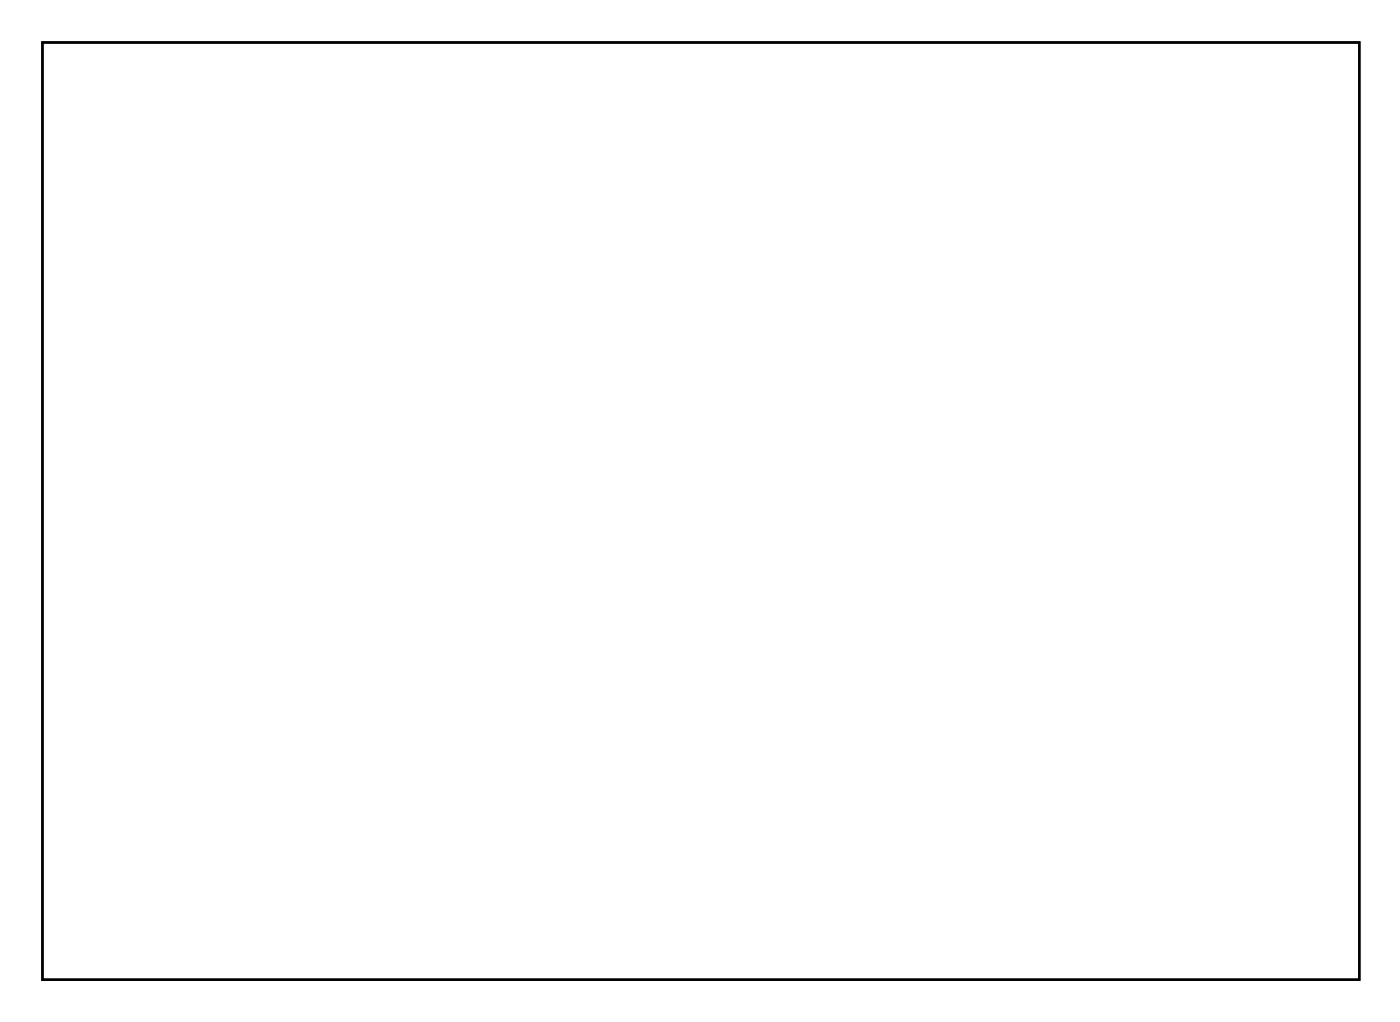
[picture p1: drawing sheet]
<svg xmlns="http://www.w3.org/2000/svg" width="120mm" height="87mm" viewBox="0 0 120 87" stroke-linecap="round" stroke-linejoin="round" font-family="sans-serif">
<path d="M3.6 3.6h112.9v80.3h-112.9z" fill="none" stroke="#000" stroke-width=".2"/>
<path d="M3.6 3.6h112.9v80.3h-112.9zM3.6 3.6v80.3h112.9v-80.3z" fill="#000"/>
<circle cx="45.9" cy="50.2" r=".7" fill="#fff"/>
<circle cx="45.9" cy="50.2" r=".7" fill="none" stroke="#fff" stroke-width=".76" stroke-linecap="butt"/>
<circle cx="48.4" cy="14.6" r=".7" fill="#fff"/>
<circle cx="48.4" cy="14.6" r=".7" fill="none" stroke="#fff" stroke-width=".76" stroke-linecap="butt"/>
<circle cx="5.2" cy="32.4" r=".74" fill="#fff"/>
<circle cx="5.2" cy="32.4" r=".74" fill="none" stroke="#fff" stroke-width=".76" stroke-linecap="butt"/>
<circle cx="7.8" cy="32.4" r=".74" fill="#fff"/>
<circle cx="7.8" cy="32.4" r=".74" fill="none" stroke="#fff" stroke-width=".76" stroke-linecap="butt"/>
<circle cx="5.2" cy="47.6" r=".74" fill="#fff"/>
<circle cx="5.2" cy="47.6" r=".74" fill="none" stroke="#fff" stroke-width=".76" stroke-linecap="butt"/>
<circle cx="7.8" cy="47.6" r=".74" fill="#fff"/>
<circle cx="7.8" cy="47.6" r=".74" fill="none" stroke="#fff" stroke-width=".76" stroke-linecap="butt"/>
<circle cx="5.2" cy="19.7" r=".74" fill="#fff"/>
<circle cx="5.2" cy="19.7" r=".74" fill="none" stroke="#fff" stroke-width=".76" stroke-linecap="butt"/>
<circle cx="7.8" cy="19.7" r=".74" fill="#fff"/>
<circle cx="7.8" cy="19.7" r=".74" fill="none" stroke="#fff" stroke-width=".76" stroke-linecap="butt"/>
<circle cx="5.2" cy="37.5" r=".74" fill="#fff"/>
<circle cx="5.2" cy="37.5" r=".74" fill="none" stroke="#fff" stroke-width=".76" stroke-linecap="butt"/>
<circle cx="7.8" cy="37.5" r=".74" fill="#fff"/>
<circle cx="7.8" cy="37.5" r=".74" fill="none" stroke="#fff" stroke-width=".76" stroke-linecap="butt"/>
<circle cx="5.2" cy="42.6" r=".74" fill="#fff"/>
<circle cx="5.2" cy="42.6" r=".74" fill="none" stroke="#fff" stroke-width=".76" stroke-linecap="butt"/>
<circle cx="7.8" cy="42.6" r=".74" fill="#fff"/>
<circle cx="7.8" cy="42.6" r=".74" fill="none" stroke="#fff" stroke-width=".76" stroke-linecap="butt"/>
<circle cx="5.2" cy="9.5" r=".74" fill="#fff"/>
<circle cx="5.2" cy="9.5" r=".74" fill="none" stroke="#fff" stroke-width=".76" stroke-linecap="butt"/>
<circle cx="7.8" cy="9.5" r=".74" fill="#fff"/>
<circle cx="7.8" cy="9.5" r=".74" fill="none" stroke="#fff" stroke-width=".76" stroke-linecap="butt"/>
<circle cx="5.2" cy="14.6" r=".74" fill="#fff"/>
<circle cx="5.2" cy="14.6" r=".74" fill="none" stroke="#fff" stroke-width=".76" stroke-linecap="butt"/>
<circle cx="7.8" cy="14.6" r=".74" fill="#fff"/>
<circle cx="7.8" cy="14.6" r=".74" fill="none" stroke="#fff" stroke-width=".76" stroke-linecap="butt"/>
<circle cx="114.5" cy="50.2" r=".74" fill="#fff"/>
<circle cx="114.5" cy="50.2" r=".74" fill="none" stroke="#fff" stroke-width=".76" stroke-linecap="butt"/>
<circle cx="111.9" cy="50.2" r=".74" fill="#fff"/>
<circle cx="111.9" cy="50.2" r=".74" fill="none" stroke="#fff" stroke-width=".76" stroke-linecap="butt"/>
<circle cx="114.5" cy="9.5" r=".74" fill="#fff"/>
<circle cx="114.5" cy="9.5" r=".74" fill="none" stroke="#fff" stroke-width=".76" stroke-linecap="butt"/>
<circle cx="111.9" cy="9.5" r=".74" fill="#fff"/>
<circle cx="111.9" cy="9.5" r=".74" fill="none" stroke="#fff" stroke-width=".76" stroke-linecap="butt"/>
<circle cx="114.5" cy="29.9" r=".74" fill="#fff"/>
<circle cx="114.5" cy="29.9" r=".74" fill="none" stroke="#fff" stroke-width=".76" stroke-linecap="butt"/>
<circle cx="111.9" cy="29.9" r=".74" fill="#fff"/>
<circle cx="111.9" cy="29.9" r=".74" fill="none" stroke="#fff" stroke-width=".76" stroke-linecap="butt"/>
<circle cx="114.5" cy="45.1" r=".74" fill="#fff"/>
<circle cx="114.5" cy="45.1" r=".74" fill="none" stroke="#fff" stroke-width=".76" stroke-linecap="butt"/>
<circle cx="111.9" cy="45.1" r=".74" fill="#fff"/>
<circle cx="111.9" cy="45.1" r=".74" fill="none" stroke="#fff" stroke-width=".76" stroke-linecap="butt"/>
<circle cx="114.5" cy="19.7" r=".74" fill="#fff"/>
<circle cx="114.5" cy="19.7" r=".74" fill="none" stroke="#fff" stroke-width=".76" stroke-linecap="butt"/>
<circle cx="111.9" cy="19.7" r=".74" fill="#fff"/>
<circle cx="111.9" cy="19.7" r=".74" fill="none" stroke="#fff" stroke-width=".76" stroke-linecap="butt"/>
<circle cx="114.5" cy="14.6" r=".74" fill="#fff"/>
<circle cx="114.5" cy="14.6" r=".74" fill="none" stroke="#fff" stroke-width=".76" stroke-linecap="butt"/>
<circle cx="111.9" cy="14.6" r=".74" fill="#fff"/>
<circle cx="111.9" cy="14.6" r=".74" fill="none" stroke="#fff" stroke-width=".76" stroke-linecap="butt"/>
<circle cx="114.5" cy="34.9" r=".74" fill="#fff"/>
<circle cx="114.5" cy="34.9" r=".74" fill="none" stroke="#fff" stroke-width=".76" stroke-linecap="butt"/>
<circle cx="111.9" cy="34.9" r=".74" fill="#fff"/>
<circle cx="111.9" cy="34.9" r=".74" fill="none" stroke="#fff" stroke-width=".76" stroke-linecap="butt"/>
<circle cx="114.5" cy="24.8" r=".74" fill="#fff"/>
<circle cx="114.5" cy="24.8" r=".74" fill="none" stroke="#fff" stroke-width=".76" stroke-linecap="butt"/>
<circle cx="111.9" cy="24.8" r=".74" fill="#fff"/>
<circle cx="111.9" cy="24.8" r=".74" fill="none" stroke="#fff" stroke-width=".76" stroke-linecap="butt"/>
<circle cx="114.5" cy="40" r=".74" fill="#fff"/>
<circle cx="114.5" cy="40" r=".74" fill="none" stroke="#fff" stroke-width=".76" stroke-linecap="butt"/>
<circle cx="111.9" cy="40" r=".74" fill="#fff"/>
<circle cx="111.9" cy="40" r=".74" fill="none" stroke="#fff" stroke-width=".76" stroke-linecap="butt"/>
<circle cx="28.1" cy="47.6" r=".74" fill="#fff"/>
<circle cx="28.1" cy="47.6" r=".74" fill="none" stroke="#fff" stroke-width=".76" stroke-linecap="butt"/>
<circle cx="30.6" cy="47.6" r=".74" fill="#fff"/>
<circle cx="30.6" cy="47.6" r=".74" fill="none" stroke="#fff" stroke-width=".76" stroke-linecap="butt"/>
<circle cx="86.5" cy="45.1" r=".74" fill="#fff"/>
<circle cx="86.5" cy="45.1" r=".74" fill="none" stroke="#fff" stroke-width=".76" stroke-linecap="butt"/>
<circle cx="89.1" cy="45.1" r=".74" fill="#fff"/>
<circle cx="89.1" cy="45.1" r=".74" fill="none" stroke="#fff" stroke-width=".76" stroke-linecap="butt"/>
<circle cx="86.5" cy="14.6" r=".74" fill="#fff"/>
<circle cx="86.5" cy="14.6" r=".74" fill="none" stroke="#fff" stroke-width=".76" stroke-linecap="butt"/>
<circle cx="89.1" cy="14.6" r=".74" fill="#fff"/>
<circle cx="89.1" cy="14.6" r=".74" fill="none" stroke="#fff" stroke-width=".76" stroke-linecap="butt"/>
<circle cx="28.1" cy="37.5" r=".74" fill="#fff"/>
<circle cx="28.1" cy="37.5" r=".74" fill="none" stroke="#fff" stroke-width=".76" stroke-linecap="butt"/>
<circle cx="30.6" cy="37.5" r=".74" fill="#fff"/>
<circle cx="30.6" cy="37.5" r=".74" fill="none" stroke="#fff" stroke-width=".76" stroke-linecap="butt"/>
<circle cx="23" cy="19.7" r=".74" fill="#fff"/>
<circle cx="23" cy="19.7" r=".74" fill="none" stroke="#fff" stroke-width=".76" stroke-linecap="butt"/>
<circle cx="25.6" cy="19.7" r=".74" fill="#fff"/>
<circle cx="25.6" cy="19.7" r=".74" fill="none" stroke="#fff" stroke-width=".76" stroke-linecap="butt"/>
<circle cx="28.1" cy="32.4" r=".74" fill="#fff"/>
<circle cx="28.1" cy="32.4" r=".74" fill="none" stroke="#fff" stroke-width=".76" stroke-linecap="butt"/>
<circle cx="30.6" cy="32.4" r=".74" fill="#fff"/>
<circle cx="30.6" cy="32.4" r=".74" fill="none" stroke="#fff" stroke-width=".76" stroke-linecap="butt"/>
<circle cx="17.9" cy="9.5" r=".74" fill="#fff"/>
<circle cx="17.9" cy="9.5" r=".74" fill="none" stroke="#fff" stroke-width=".76" stroke-linecap="butt"/>
<circle cx="20.5" cy="9.5" r=".74" fill="#fff"/>
<circle cx="20.5" cy="9.5" r=".74" fill="none" stroke="#fff" stroke-width=".76" stroke-linecap="butt"/>
<circle cx="86.5" cy="24.8" r=".74" fill="#fff"/>
<circle cx="86.5" cy="24.8" r=".74" fill="none" stroke="#fff" stroke-width=".76" stroke-linecap="butt"/>
<circle cx="89.1" cy="24.8" r=".74" fill="#fff"/>
<circle cx="89.1" cy="24.8" r=".74" fill="none" stroke="#fff" stroke-width=".76" stroke-linecap="butt"/>
<circle cx="86.5" cy="34.9" r=".74" fill="#fff"/>
<circle cx="86.5" cy="34.9" r=".74" fill="none" stroke="#fff" stroke-width=".76" stroke-linecap="butt"/>
<circle cx="89.1" cy="34.9" r=".74" fill="#fff"/>
<circle cx="89.1" cy="34.9" r=".74" fill="none" stroke="#fff" stroke-width=".76" stroke-linecap="butt"/>
<circle cx="86.5" cy="29.9" r=".74" fill="#fff"/>
<circle cx="86.5" cy="29.9" r=".74" fill="none" stroke="#fff" stroke-width=".76" stroke-linecap="butt"/>
<circle cx="89.1" cy="29.9" r=".74" fill="#fff"/>
<circle cx="89.1" cy="29.9" r=".74" fill="none" stroke="#fff" stroke-width=".76" stroke-linecap="butt"/>
<circle cx="86.5" cy="40" r=".74" fill="#fff"/>
<circle cx="86.5" cy="40" r=".74" fill="none" stroke="#fff" stroke-width=".76" stroke-linecap="butt"/>
<circle cx="89.1" cy="40" r=".74" fill="#fff"/>
<circle cx="89.1" cy="40" r=".74" fill="none" stroke="#fff" stroke-width=".76" stroke-linecap="butt"/>
<circle cx="86.5" cy="19.7" r=".74" fill="#fff"/>
<circle cx="86.5" cy="19.7" r=".74" fill="none" stroke="#fff" stroke-width=".76" stroke-linecap="butt"/>
<circle cx="89.1" cy="19.7" r=".74" fill="#fff"/>
<circle cx="89.1" cy="19.7" r=".74" fill="none" stroke="#fff" stroke-width=".76" stroke-linecap="butt"/>
<circle cx="86.5" cy="9.5" r=".74" fill="#fff"/>
<circle cx="86.5" cy="9.5" r=".74" fill="none" stroke="#fff" stroke-width=".76" stroke-linecap="butt"/>
<circle cx="89.1" cy="9.5" r=".74" fill="#fff"/>
<circle cx="89.1" cy="9.5" r=".74" fill="none" stroke="#fff" stroke-width=".76" stroke-linecap="butt"/>
<circle cx="28.1" cy="42.6" r=".74" fill="#fff"/>
<circle cx="28.1" cy="42.6" r=".74" fill="none" stroke="#fff" stroke-width=".76" stroke-linecap="butt"/>
<circle cx="30.6" cy="42.6" r=".74" fill="#fff"/>
<circle cx="30.6" cy="42.6" r=".74" fill="none" stroke="#fff" stroke-width=".76" stroke-linecap="butt"/>
<circle cx="20.5" cy="14.6" r=".74" fill="#fff"/>
<circle cx="20.5" cy="14.6" r=".74" fill="none" stroke="#fff" stroke-width=".76" stroke-linecap="butt"/>
<circle cx="23" cy="14.6" r=".74" fill="#fff"/>
<circle cx="23" cy="14.6" r=".74" fill="none" stroke="#fff" stroke-width=".76" stroke-linecap="butt"/>
<circle cx="40.9" cy="30" r=".8" fill="#fff"/>
<circle cx="40.9" cy="30" r=".8" fill="none" stroke="#fff" stroke-width=".76" stroke-linecap="butt"/>
<circle cx="38.4" cy="29.7" r=".8" fill="#fff"/>
<circle cx="38.4" cy="29.7" r=".8" fill="none" stroke="#fff" stroke-width=".76" stroke-linecap="butt"/>
<circle cx="35.9" cy="30" r=".8" fill="#fff"/>
<circle cx="35.9" cy="30" r=".8" fill="none" stroke="#fff" stroke-width=".76" stroke-linecap="butt"/>
<circle cx="61.1" cy="70.5" r=".74" fill="#fff"/>
<circle cx="61.1" cy="70.5" r=".74" fill="none" stroke="#fff" stroke-width=".76" stroke-linecap="butt"/>
<circle cx="63.7" cy="70.5" r=".74" fill="#fff"/>
<circle cx="63.7" cy="70.5" r=".74" fill="none" stroke="#fff" stroke-width=".76" stroke-linecap="butt"/>
<circle cx="66.2" cy="70.5" r=".74" fill="#fff"/>
<circle cx="66.2" cy="70.5" r=".74" fill="none" stroke="#fff" stroke-width=".76" stroke-linecap="butt"/>
<circle cx="40.8" cy="70.5" r=".74" fill="#fff"/>
<circle cx="40.8" cy="70.5" r=".74" fill="none" stroke="#fff" stroke-width=".76" stroke-linecap="butt"/>
<circle cx="38.3" cy="70.5" r=".74" fill="#fff"/>
<circle cx="38.3" cy="70.5" r=".74" fill="none" stroke="#fff" stroke-width=".76" stroke-linecap="butt"/>
<circle cx="35.7" cy="70.5" r=".74" fill="#fff"/>
<circle cx="35.7" cy="70.5" r=".74" fill="none" stroke="#fff" stroke-width=".76" stroke-linecap="butt"/>
<circle cx="61.1" cy="29.9" r=".74" fill="#fff"/>
<circle cx="61.1" cy="29.9" r=".74" fill="none" stroke="#fff" stroke-width=".76" stroke-linecap="butt"/>
<circle cx="63.7" cy="29.9" r=".74" fill="#fff"/>
<circle cx="63.7" cy="29.9" r=".74" fill="none" stroke="#fff" stroke-width=".76" stroke-linecap="butt"/>
<circle cx="66.2" cy="29.9" r=".74" fill="#fff"/>
<circle cx="66.2" cy="29.9" r=".74" fill="none" stroke="#fff" stroke-width=".76" stroke-linecap="butt"/>
<circle cx="48.4" cy="50.2" r=".74" fill="#fff"/>
<circle cx="48.4" cy="50.2" r=".74" fill="none" stroke="#fff" stroke-width=".76" stroke-linecap="butt"/>
<circle cx="48.4" cy="52.7" r=".74" fill="#fff"/>
<circle cx="48.4" cy="52.7" r=".74" fill="none" stroke="#fff" stroke-width=".76" stroke-linecap="butt"/>
<circle cx="30.6" cy="14.6" r=".7" fill="#fff"/>
<circle cx="30.6" cy="14.6" r=".7" fill="none" stroke="#fff" stroke-width=".76" stroke-linecap="butt"/>
<circle cx="61.1" cy="14.6" r=".7" fill="#fff"/>
<circle cx="61.1" cy="14.6" r=".7" fill="none" stroke="#fff" stroke-width=".76" stroke-linecap="butt"/>
<circle cx="30.6" cy="57.8" r=".7" fill="#fff"/>
<circle cx="30.6" cy="57.8" r=".7" fill="none" stroke="#fff" stroke-width=".76" stroke-linecap="butt"/>
<circle cx="58.6" cy="40" r=".7" fill="#fff"/>
<circle cx="58.6" cy="40" r=".7" fill="none" stroke="#fff" stroke-width=".76" stroke-linecap="butt"/>
<circle cx="56" cy="37.5" r=".7" fill="#fff"/>
<circle cx="56" cy="37.5" r=".7" fill="none" stroke="#fff" stroke-width=".76" stroke-linecap="butt"/>
<circle cx="56" cy="7" r=".7" fill="#fff"/>
<circle cx="56" cy="7" r=".7" fill="none" stroke="#fff" stroke-width=".76" stroke-linecap="butt"/>
<path d="M78.2 16.5h1.4v1.4h-1.4z" fill="#fff"/>
<path d="M78.2 16.5h1.4v1.4h-1.4z" fill="none" stroke="#fff" stroke-width=".76" stroke-linecap="butt"/>
<circle cx="78.9" cy="17.2" r=".7" fill="#fff"/>
<circle cx="78.9" cy="17.2" r=".7" fill="none" stroke="#fff" stroke-width=".76" stroke-linecap="butt"/>
<circle cx="78.9" cy="24.8" r=".7" fill="#fff"/>
<circle cx="78.9" cy="24.8" r=".7" fill="none" stroke="#fff" stroke-width=".76" stroke-linecap="butt"/>
<circle cx="76.4" cy="17.2" r=".7" fill="#fff"/>
<circle cx="76.4" cy="17.2" r=".7" fill="none" stroke="#fff" stroke-width=".76" stroke-linecap="butt"/>
<circle cx="76.4" cy="24.8" r=".7" fill="#fff"/>
<circle cx="76.4" cy="24.8" r=".7" fill="none" stroke="#fff" stroke-width=".76" stroke-linecap="butt"/>
<circle cx="73.8" cy="17.2" r=".7" fill="#fff"/>
<circle cx="73.8" cy="17.2" r=".7" fill="none" stroke="#fff" stroke-width=".76" stroke-linecap="butt"/>
<circle cx="73.8" cy="24.8" r=".7" fill="#fff"/>
<circle cx="73.8" cy="24.8" r=".7" fill="none" stroke="#fff" stroke-width=".76" stroke-linecap="butt"/>
<circle cx="71.3" cy="17.2" r=".7" fill="#fff"/>
<circle cx="71.3" cy="17.2" r=".7" fill="none" stroke="#fff" stroke-width=".76" stroke-linecap="butt"/>
<circle cx="71.3" cy="24.8" r=".7" fill="#fff"/>
<circle cx="71.3" cy="24.8" r=".7" fill="none" stroke="#fff" stroke-width=".76" stroke-linecap="butt"/>
<circle cx="68.7" cy="17.2" r=".7" fill="#fff"/>
<circle cx="68.7" cy="17.2" r=".7" fill="none" stroke="#fff" stroke-width=".76" stroke-linecap="butt"/>
<circle cx="68.7" cy="24.8" r=".7" fill="#fff"/>
<circle cx="68.7" cy="24.8" r=".7" fill="none" stroke="#fff" stroke-width=".76" stroke-linecap="butt"/>
<circle cx="66.2" cy="17.2" r=".7" fill="#fff"/>
<circle cx="66.2" cy="17.2" r=".7" fill="none" stroke="#fff" stroke-width=".76" stroke-linecap="butt"/>
<circle cx="66.2" cy="24.8" r=".7" fill="#fff"/>
<circle cx="66.2" cy="24.8" r=".7" fill="none" stroke="#fff" stroke-width=".76" stroke-linecap="butt"/>
<circle cx="63.7" cy="17.2" r=".7" fill="#fff"/>
<circle cx="63.7" cy="17.2" r=".7" fill="none" stroke="#fff" stroke-width=".76" stroke-linecap="butt"/>
<circle cx="63.7" cy="24.8" r=".7" fill="#fff"/>
<circle cx="63.7" cy="24.8" r=".7" fill="none" stroke="#fff" stroke-width=".76" stroke-linecap="butt"/>
<circle cx="61.1" cy="17.2" r=".7" fill="#fff"/>
<circle cx="61.1" cy="17.2" r=".7" fill="none" stroke="#fff" stroke-width=".76" stroke-linecap="butt"/>
<circle cx="61.1" cy="24.8" r=".7" fill="#fff"/>
<circle cx="61.1" cy="24.8" r=".7" fill="none" stroke="#fff" stroke-width=".76" stroke-linecap="butt"/>
<path d="M52.8 57.1h1.4v1.4h-1.4z" fill="#fff"/>
<path d="M52.8 57.1h1.4v1.4h-1.4z" fill="none" stroke="#fff" stroke-width=".76" stroke-linecap="butt"/>
<circle cx="53.5" cy="57.8" r=".7" fill="#fff"/>
<circle cx="53.5" cy="57.8" r=".7" fill="none" stroke="#fff" stroke-width=".76" stroke-linecap="butt"/>
<circle cx="53.5" cy="65.4" r=".7" fill="#fff"/>
<circle cx="53.5" cy="65.4" r=".7" fill="none" stroke="#fff" stroke-width=".76" stroke-linecap="butt"/>
<circle cx="51" cy="57.8" r=".7" fill="#fff"/>
<circle cx="51" cy="57.8" r=".7" fill="none" stroke="#fff" stroke-width=".76" stroke-linecap="butt"/>
<circle cx="51" cy="65.4" r=".7" fill="#fff"/>
<circle cx="51" cy="65.4" r=".7" fill="none" stroke="#fff" stroke-width=".76" stroke-linecap="butt"/>
<circle cx="48.4" cy="57.8" r=".7" fill="#fff"/>
<circle cx="48.4" cy="57.8" r=".7" fill="none" stroke="#fff" stroke-width=".76" stroke-linecap="butt"/>
<circle cx="48.4" cy="65.4" r=".7" fill="#fff"/>
<circle cx="48.4" cy="65.4" r=".7" fill="none" stroke="#fff" stroke-width=".76" stroke-linecap="butt"/>
<circle cx="45.9" cy="57.8" r=".7" fill="#fff"/>
<circle cx="45.9" cy="57.8" r=".7" fill="none" stroke="#fff" stroke-width=".76" stroke-linecap="butt"/>
<circle cx="45.9" cy="65.4" r=".7" fill="#fff"/>
<circle cx="45.9" cy="65.4" r=".7" fill="none" stroke="#fff" stroke-width=".76" stroke-linecap="butt"/>
<circle cx="43.3" cy="57.8" r=".7" fill="#fff"/>
<circle cx="43.3" cy="57.8" r=".7" fill="none" stroke="#fff" stroke-width=".76" stroke-linecap="butt"/>
<circle cx="43.3" cy="65.4" r=".7" fill="#fff"/>
<circle cx="43.3" cy="65.4" r=".7" fill="none" stroke="#fff" stroke-width=".76" stroke-linecap="butt"/>
<circle cx="40.8" cy="57.8" r=".7" fill="#fff"/>
<circle cx="40.8" cy="57.8" r=".7" fill="none" stroke="#fff" stroke-width=".76" stroke-linecap="butt"/>
<circle cx="40.8" cy="65.4" r=".7" fill="#fff"/>
<circle cx="40.8" cy="65.4" r=".7" fill="none" stroke="#fff" stroke-width=".76" stroke-linecap="butt"/>
<circle cx="38.3" cy="57.8" r=".7" fill="#fff"/>
<circle cx="38.3" cy="57.8" r=".7" fill="none" stroke="#fff" stroke-width=".76" stroke-linecap="butt"/>
<circle cx="38.3" cy="65.4" r=".7" fill="#fff"/>
<circle cx="38.3" cy="65.4" r=".7" fill="none" stroke="#fff" stroke-width=".76" stroke-linecap="butt"/>
<circle cx="35.7" cy="57.8" r=".7" fill="#fff"/>
<circle cx="35.7" cy="57.8" r=".7" fill="none" stroke="#fff" stroke-width=".76" stroke-linecap="butt"/>
<circle cx="35.7" cy="65.4" r=".7" fill="#fff"/>
<circle cx="35.7" cy="65.4" r=".7" fill="none" stroke="#fff" stroke-width=".76" stroke-linecap="butt"/>
<path d="M78.2 57.1h1.4v1.4h-1.4z" fill="#fff"/>
<path d="M78.2 57.1h1.4v1.4h-1.4z" fill="none" stroke="#fff" stroke-width=".76" stroke-linecap="butt"/>
<circle cx="78.9" cy="57.8" r=".7" fill="#fff"/>
<circle cx="78.9" cy="57.8" r=".7" fill="none" stroke="#fff" stroke-width=".76" stroke-linecap="butt"/>
<circle cx="78.9" cy="65.4" r=".7" fill="#fff"/>
<circle cx="78.9" cy="65.4" r=".7" fill="none" stroke="#fff" stroke-width=".76" stroke-linecap="butt"/>
<circle cx="76.4" cy="57.8" r=".7" fill="#fff"/>
<circle cx="76.4" cy="57.8" r=".7" fill="none" stroke="#fff" stroke-width=".76" stroke-linecap="butt"/>
<circle cx="76.4" cy="65.4" r=".7" fill="#fff"/>
<circle cx="76.4" cy="65.4" r=".7" fill="none" stroke="#fff" stroke-width=".76" stroke-linecap="butt"/>
<circle cx="73.8" cy="57.8" r=".7" fill="#fff"/>
<circle cx="73.8" cy="57.8" r=".7" fill="none" stroke="#fff" stroke-width=".76" stroke-linecap="butt"/>
<circle cx="73.8" cy="65.4" r=".7" fill="#fff"/>
<circle cx="73.8" cy="65.4" r=".7" fill="none" stroke="#fff" stroke-width=".76" stroke-linecap="butt"/>
<circle cx="71.3" cy="57.8" r=".7" fill="#fff"/>
<circle cx="71.3" cy="57.8" r=".7" fill="none" stroke="#fff" stroke-width=".76" stroke-linecap="butt"/>
<circle cx="71.3" cy="65.4" r=".7" fill="#fff"/>
<circle cx="71.3" cy="65.4" r=".7" fill="none" stroke="#fff" stroke-width=".76" stroke-linecap="butt"/>
<circle cx="68.7" cy="57.8" r=".7" fill="#fff"/>
<circle cx="68.7" cy="57.8" r=".7" fill="none" stroke="#fff" stroke-width=".76" stroke-linecap="butt"/>
<circle cx="68.7" cy="65.4" r=".7" fill="#fff"/>
<circle cx="68.7" cy="65.4" r=".7" fill="none" stroke="#fff" stroke-width=".76" stroke-linecap="butt"/>
<circle cx="66.2" cy="57.8" r=".7" fill="#fff"/>
<circle cx="66.2" cy="57.8" r=".7" fill="none" stroke="#fff" stroke-width=".76" stroke-linecap="butt"/>
<circle cx="66.2" cy="65.4" r=".7" fill="#fff"/>
<circle cx="66.2" cy="65.4" r=".7" fill="none" stroke="#fff" stroke-width=".76" stroke-linecap="butt"/>
<circle cx="63.7" cy="57.8" r=".7" fill="#fff"/>
<circle cx="63.7" cy="57.8" r=".7" fill="none" stroke="#fff" stroke-width=".76" stroke-linecap="butt"/>
<circle cx="63.7" cy="65.4" r=".7" fill="#fff"/>
<circle cx="63.7" cy="65.4" r=".7" fill="none" stroke="#fff" stroke-width=".76" stroke-linecap="butt"/>
<circle cx="61.1" cy="57.8" r=".7" fill="#fff"/>
<circle cx="61.1" cy="57.8" r=".7" fill="none" stroke="#fff" stroke-width=".76" stroke-linecap="butt"/>
<circle cx="61.1" cy="65.4" r=".7" fill="#fff"/>
<circle cx="61.1" cy="65.4" r=".7" fill="none" stroke="#fff" stroke-width=".76" stroke-linecap="butt"/>
<path d="M52.8 16.5h1.4v1.4h-1.4z" fill="#fff"/>
<path d="M52.8 16.5h1.4v1.4h-1.4z" fill="none" stroke="#fff" stroke-width=".76" stroke-linecap="butt"/>
<circle cx="53.5" cy="17.2" r=".7" fill="#fff"/>
<circle cx="53.5" cy="17.2" r=".7" fill="none" stroke="#fff" stroke-width=".76" stroke-linecap="butt"/>
<circle cx="53.5" cy="24.8" r=".7" fill="#fff"/>
<circle cx="53.5" cy="24.8" r=".7" fill="none" stroke="#fff" stroke-width=".76" stroke-linecap="butt"/>
<circle cx="51" cy="17.2" r=".7" fill="#fff"/>
<circle cx="51" cy="17.2" r=".7" fill="none" stroke="#fff" stroke-width=".76" stroke-linecap="butt"/>
<circle cx="51" cy="24.8" r=".7" fill="#fff"/>
<circle cx="51" cy="24.8" r=".7" fill="none" stroke="#fff" stroke-width=".76" stroke-linecap="butt"/>
<circle cx="48.4" cy="17.2" r=".7" fill="#fff"/>
<circle cx="48.4" cy="17.2" r=".7" fill="none" stroke="#fff" stroke-width=".76" stroke-linecap="butt"/>
<circle cx="48.4" cy="24.8" r=".7" fill="#fff"/>
<circle cx="48.4" cy="24.8" r=".7" fill="none" stroke="#fff" stroke-width=".76" stroke-linecap="butt"/>
<circle cx="45.9" cy="17.2" r=".7" fill="#fff"/>
<circle cx="45.9" cy="17.2" r=".7" fill="none" stroke="#fff" stroke-width=".76" stroke-linecap="butt"/>
<circle cx="45.9" cy="24.8" r=".7" fill="#fff"/>
<circle cx="45.9" cy="24.8" r=".7" fill="none" stroke="#fff" stroke-width=".76" stroke-linecap="butt"/>
<circle cx="43.3" cy="17.2" r=".7" fill="#fff"/>
<circle cx="43.3" cy="17.2" r=".7" fill="none" stroke="#fff" stroke-width=".76" stroke-linecap="butt"/>
<circle cx="43.3" cy="24.8" r=".7" fill="#fff"/>
<circle cx="43.3" cy="24.8" r=".7" fill="none" stroke="#fff" stroke-width=".76" stroke-linecap="butt"/>
<circle cx="40.8" cy="17.2" r=".7" fill="#fff"/>
<circle cx="40.8" cy="17.2" r=".7" fill="none" stroke="#fff" stroke-width=".76" stroke-linecap="butt"/>
<circle cx="40.8" cy="24.8" r=".7" fill="#fff"/>
<circle cx="40.8" cy="24.8" r=".7" fill="none" stroke="#fff" stroke-width=".76" stroke-linecap="butt"/>
<circle cx="38.3" cy="17.2" r=".7" fill="#fff"/>
<circle cx="38.3" cy="17.2" r=".7" fill="none" stroke="#fff" stroke-width=".76" stroke-linecap="butt"/>
<circle cx="38.3" cy="24.8" r=".7" fill="#fff"/>
<circle cx="38.3" cy="24.8" r=".7" fill="none" stroke="#fff" stroke-width=".76" stroke-linecap="butt"/>
<circle cx="35.7" cy="17.2" r=".7" fill="#fff"/>
<circle cx="35.7" cy="17.2" r=".7" fill="none" stroke="#fff" stroke-width=".76" stroke-linecap="butt"/>
<circle cx="35.7" cy="24.8" r=".7" fill="#fff"/>
<circle cx="35.7" cy="24.8" r=".7" fill="none" stroke="#fff" stroke-width=".76" stroke-linecap="butt"/>
</svg>
